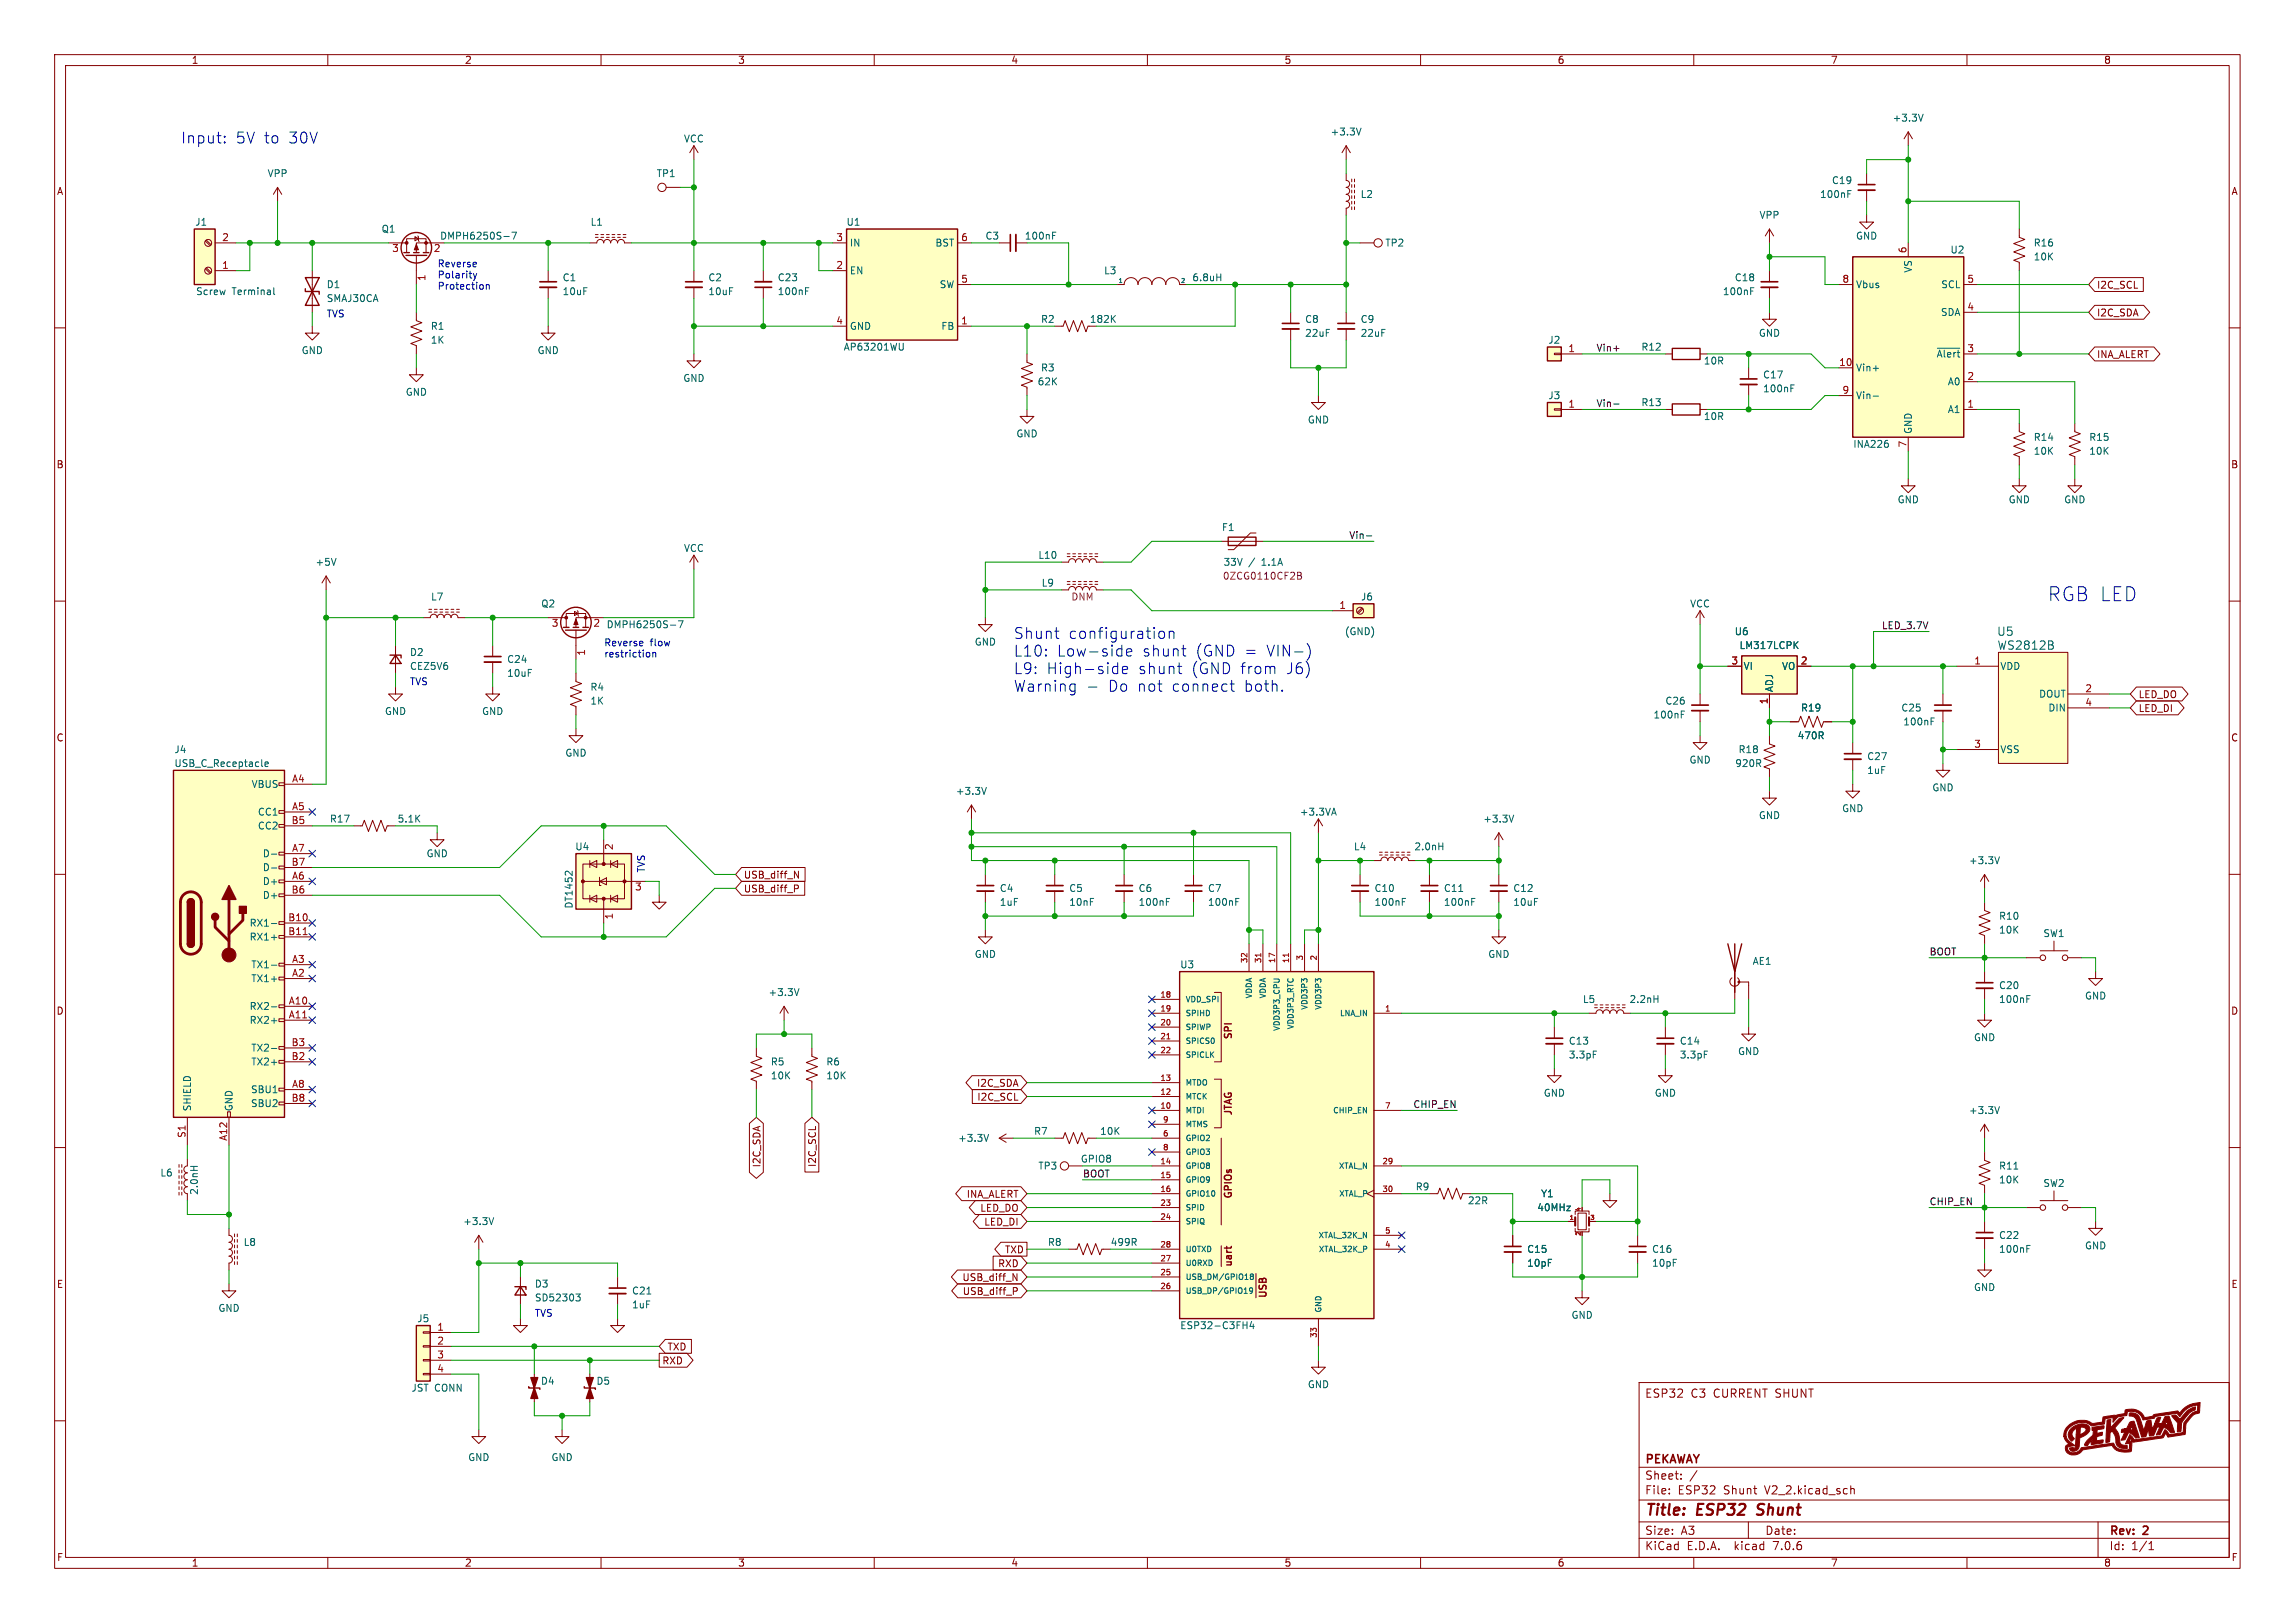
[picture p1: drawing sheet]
<svg xmlns="http://www.w3.org/2000/svg" width="297mm" height="210mm" viewBox="0 0 297 210" stroke-linecap="round" stroke-linejoin="round" font-family="sans-serif">
<defs><g id="words">
<text font-size="2.5" fill="#0000c2" x="264.9" y="77.9">RGB LED</text>
<g font-size="2" fill="#0000c2">
<text x="23.3" y="18.7">Input:</text>
<text x="30.5" y="18.7">5V to</text>
<text x="37.3" y="18.7">30V</text>
<text x="131.1" y="82.8">Shunt</text>
<text x="138.2" y="82.8">configuration</text>
<text x="131.1" y="85.1">L10:</text>
<text x="131.1" y="87.3">L9:</text>
<text x="131.1" y="89.6">Warning</text>
<text x="135.4" y="87.3">High-side</text>
<text x="136.7" y="85.1">Low-side</text>
<text x="143.4" y="89.6">Do not</text>
<text x="147.3" y="87.3">shunt</text>
<text x="147.8" y="85.1">shunt</text>
<text x="151.7" y="89.6">connect</text>
<text x="154.2" y="87.3">(GND from</text>
<text x="154.7" y="85.1">(GND =</text>
<text x="161.1" y="89.6">both.</text>
<text x="164" y="85.1">VIN-)</text>
<text x="166.5" y="87.3">J6)</text>
</g>
<g font-size="2" fill="#840000">
<text x="212.8" y="196.5">Title:</text>
<text x="219.7" y="196.5">ESP32</text>
<text x="228" y="196.5">Shunt</text>
</g>
<g font-size="1.5" fill="#006464">
<text x="258.4" y="82.4">U5</text>
<text x="258.4" y="84.2">WS2812B</text>
</g>
<g font-size="1.5" fill="#840000">
<text x="212.8" y="181">ESP32</text>
<text x="218.8" y="181">C3</text>
<text x="221.8" y="181">CURRENT SHUNT</text>
<text x="212.8" y="191.6">Sheet:</text>
<text x="212.8" y="189.6">PEKAWAY</text>
<text x="212.8" y="193.5">File:</text>
<text x="217.1" y="193.5">ESP32</text>
<text x="223.1" y="193.5">Shunt</text>
<text x="228.5" y="193.5">V2_2.kicad_sch</text>
<text x="212.8" y="200.7">KiCad</text>
<text x="212.8" y="198.7">Size:</text>
<text x="217.5" y="198.7">A3</text>
<text x="218.3" y="200.7">E.D.A.</text>
<text x="224.6" y="200.7">kicad</text>
<text x="228.4" y="198.7">Date:</text>
<text x="229.7" y="200.7">7.0.6</text>
<text x="272.9" y="198.9">Rev:</text>
<text x="272.9" y="200.7">Id:</text>
<text x="275.8" y="200.7">1/1</text>
<text x="277.4" y="198.9">2</text>
</g>
<g font-size="1.3" fill="#840000">
<text x="24.7" y="8.4">1</text>
<text x="60.1" y="8.4">2</text>
<text x="95.5" y="8.4">3</text>
<text x="130.8" y="8.4">4</text>
<text x="166.2" y="8.4">5</text>
<text x="201.5" y="8.4">6</text>
<text x="236.9" y="8.4">7</text>
<text x="272.2" y="8.4">8</text>
<text x="7.3" y="25.4">A</text>
<text x="288.7" y="25.4">A</text>
<text x="271.3" y="41.1">I2C_SDA</text>
<text x="271.3" y="37.5">I2C_SCL</text>
<text x="271.3" y="46.5">INA_ALERT</text>
<text x="7.2" y="60.7">B</text>
<text x="288.7" y="60.7">B</text>
<text x="276.7" y="90.5">LED_DO</text>
<text x="276.7" y="92.3">LED_DI</text>
<text x="7.2" y="96.1">C</text>
<text x="288.7" y="96.1">C</text>
<text x="96.2" y="113.8">USB_diff_N</text>
<text x="96.2" y="115.6">USB_diff_P</text>
<text x="7.2" y="131.4">D</text>
<text x="288.7" y="131.4">D</text>
<text x="159.7" y="134.6" transform="rotate(-90 159.7 134.6)">SPI</text>
<text x="126.4" y="140.8">I2C_SDA</text>
<text x="126.4" y="142.6">I2C_SCL</text>
<text x="159.7" y="144.5" transform="rotate(-90 159.7 144.5)">JTAG</text>
<text x="98.6" y="151.1" transform="rotate(-90 98.6 151.1)">I2C_SDA</text>
<text x="105.7" y="151.1" transform="rotate(-90 105.7 151.1)">I2C_SCL</text>
<text x="125" y="155.1">INA_ALERT</text>
<text x="159.7" y="155.2" transform="rotate(-90 159.7 155.2)">GPIOs</text>
<text x="126.8" y="156.9">LED_DO</text>
<text x="127.3" y="158.7">LED_DI</text>
<text x="7.3" y="166.8">E</text>
<text x="124.5" y="165.9">USB_diff_N</text>
<text x="124.5" y="167.7">USB_diff_P</text>
<text x="129.1" y="164.1">RXD</text>
<text x="130" y="162.3">TXD</text>
<text x="159.7" y="164.1" transform="rotate(-90 159.7 164.1)">uart</text>
<text x="288.7" y="166.8">E</text>
<text x="164.2" y="168.1" transform="rotate(-90 164.2 168.1)">USB</text>
<text x="85.6" y="176.7">RXD</text>
<text x="86.3" y="174.9">TXD</text>
<text x="7.3" y="202.1">F</text>
<text x="24.7" y="202.9">1</text>
<text x="60.1" y="202.9">2</text>
<text x="95.5" y="202.9">3</text>
<text x="130.8" y="202.9">4</text>
<text x="166.2" y="202.9">5</text>
<text x="201.5" y="202.9">6</text>
<text x="236.9" y="202.9">7</text>
<text x="272.2" y="202.9">8</text>
<text x="288.7" y="202.1">F</text>
</g>
<g font-size="1.3" fill="#006464">
<text x="172.1" y="17.7">+3.3V</text>
<text x="244.9" y="15.9">+3.3V</text>
<text x="34.6" y="23.1">VPP</text>
<text x="84.9" y="23.1">TP1</text>
<text x="88.4" y="18.6">VCC</text>
<text x="237" y="24">C19</text>
<text x="25.2" y="29.3">J1</text>
<text x="76.4" y="29.3">L1</text>
<text x="109.5" y="29.3">U1</text>
<text x="176" y="25.8">L2</text>
<text x="227.6" y="28.4">VPP</text>
<text x="235.5" y="25.8">100nF</text>
<text x="49.3" y="30.2">Q1</text>
<text x="56.9" y="31.1">DMPH6250S-7</text>
<text x="109.9" y="35.6">EN</text>
<text x="109.9" y="32">IN</text>
<text x="121" y="32">BST</text>
<text x="127.5" y="31.1">C3</text>
<text x="132.6" y="31.1">100nF</text>
<text x="142.8" y="35.6">L3</text>
<text x="179.2" y="32">TP2</text>
<text x="240.1" y="31.1">GND</text>
<text x="247.6" y="35.4" transform="rotate(-90 247.6 35.4)">VS</text>
<text x="252.3" y="32.9">U2</text>
<text x="263.1" y="32">R16</text>
<text x="263.1" y="33.8">10K</text>
<text x="25.3" y="38.3">Screw</text>
<text x="30" y="38.3">Terminal</text>
<text x="42.2" y="37.4">D1</text>
<text x="42.2" y="39.2">SMAJ30CA</text>
<text x="72.7" y="36.5">C1</text>
<text x="72.7" y="38.3">10uF</text>
<text x="91.6" y="36.5">C2</text>
<text x="91.6" y="38.3">10uF</text>
<text x="100.6" y="36.5">C23</text>
<text x="100.6" y="38.3">100nF</text>
<text x="121.5" y="37.4">SW</text>
<text x="134.6" y="41.9">R2</text>
<text x="141" y="41.9">182K</text>
<text x="154.2" y="36.5">6.8uH</text>
<text x="168.8" y="41.9">C8</text>
<text x="176" y="41.9">C9</text>
<text x="222.9" y="38.3">100nF</text>
<text x="224.4" y="36.5">C18</text>
<text x="240.1" y="37.4">Vbus</text>
<text x="251.1" y="41">SDA</text>
<text x="251.2" y="37.4">SCL</text>
<text x="39" y="46">GND</text>
<text x="55.7" y="42.8">R1</text>
<text x="55.7" y="44.6">1K</text>
<text x="69.5" y="46">GND</text>
<text x="109.1" y="45.5">AP63201WU</text>
<text x="109.9" y="42.8">GND</text>
<text x="121.8" y="42.8">FB</text>
<text x="168.8" y="43.7">22uF</text>
<text x="176" y="43.7">22uF</text>
<text x="200.3" y="44.6">J2</text>
<text x="212.3" y="45.5">R12</text>
<text x="220.4" y="47.3">10R</text>
<text x="227.6" y="43.7">GND</text>
<text x="250.6" y="46.4">~{Alert}</text>
<text x="52.4" y="51.3">GND</text>
<text x="88.4" y="49.6">GND</text>
<text x="134.2" y="50">62K</text>
<text x="134.6" y="48.2">R3</text>
<text x="200.3" y="51.8">J3</text>
<text x="212.3" y="52.7">R13</text>
<text x="228.1" y="50.9">100nF</text>
<text x="228.1" y="49.1">C17</text>
<text x="240.1" y="48.2">Vin+</text>
<text x="240.1" y="51.8">Vin-</text>
<text x="252" y="53.6">A1</text>
<text x="252" y="50">A0</text>
<text x="131.5" y="56.7">GND</text>
<text x="169.2" y="54.9">GND</text>
<text x="220.4" y="54.5">10R</text>
<text x="239.8" y="58.1">INA226</text>
<text x="247.6" y="56.2" transform="rotate(-90 247.6 56.2)">GND</text>
<text x="263.1" y="57.2">R14</text>
<text x="263.1" y="59">10K</text>
<text x="270.3" y="57.2">R15</text>
<text x="270.3" y="59">10K</text>
<text x="245.5" y="65.3">GND</text>
<text x="259.9" y="65.3">GND</text>
<text x="267.1" y="65.3">GND</text>
<text x="88.4" y="71.6">VCC</text>
<text x="158.1" y="68.9">F1</text>
<text x="40.8" y="73.3">+5V</text>
<text x="55.7" y="77.8">L7</text>
<text x="134.3" y="72.5">L10</text>
<text x="134.7" y="76">L9</text>
<text x="158.3" y="73.3">33V</text>
<text x="161.6" y="73.3">/</text>
<text x="163.4" y="73.3">1.1A</text>
<text x="176.1" y="77.8">J6</text>
<text x="70" y="78.7">Q2</text>
<text x="78.4" y="81.4">DMPH6250S-7</text>
<text x="126.1" y="83.7">GND</text>
<text x="174" y="82.3">(GND)</text>
<text x="218.7" y="78.7">VCC</text>
<text x="224.4" y="82.3">U6</text>
<text x="53" y="85">D2</text>
<text x="53" y="86.8">CEZ5V6</text>
<text x="65.6" y="85.9">C24</text>
<text x="65.6" y="87.7">10uF</text>
<text x="76.3" y="89.5">R4</text>
<text x="225" y="84.1">LM317LCPK</text>
<text x="225.6" y="86.8">VI</text>
<text x="229.6" y="89.6" transform="rotate(-90 229.6 89.6)">ADJ</text>
<text x="230.5" y="86.8">VO</text>
<text x="258.8" y="86.8">VDD</text>
<text x="49.7" y="92.7">GND</text>
<text x="62.3" y="92.7">GND</text>
<text x="76.3" y="91.3">1K</text>
<text x="213.9" y="93.1">100nF</text>
<text x="215.5" y="91.3">C26</text>
<text x="232.6" y="95.8">470R</text>
<text x="233" y="92.2">R19</text>
<text x="246" y="92.2">C25</text>
<text x="246.2" y="94">100nF</text>
<text x="263.8" y="90.4">DOUT</text>
<text x="265" y="92.2">DIN</text>
<text x="22.5" y="97.6">J4</text>
<text x="22.5" y="99.4">USB_C_Receptacle</text>
<text x="73.1" y="98">GND</text>
<text x="218.6" y="98.9">GND</text>
<text x="224.5" y="99.4">920R</text>
<text x="224.9" y="97.6">R18</text>
<text x="241.6" y="98.5">C27</text>
<text x="241.6" y="100.3">1uF</text>
<text x="258.8" y="97.6">VSS</text>
<text x="32.5" y="102.1">VBUS</text>
<text x="33.3" y="105.7">CC1</text>
<text x="33.3" y="107.5">CC2</text>
<text x="42.6" y="106.6">R17</text>
<text x="51.4" y="106.6">5.1K</text>
<text x="123.6" y="103">+3.3V</text>
<text x="168.2" y="105.7">+3.3VA</text>
<text x="191.9" y="106.6">+3.3V</text>
<text x="227.6" y="106.1">GND</text>
<text x="238.3" y="105.2">GND</text>
<text x="250" y="102.5">GND</text>
<text x="33.9" y="111.1">D-</text>
<text x="33.9" y="112.9">D-</text>
<text x="55.1" y="111.1">GND</text>
<text x="74.4" y="110.2">U4</text>
<text x="175.1" y="110.2">L4</text>
<text x="183" y="110.2">2.0nH</text>
<text x="254.7" y="112">+3.3V</text>
<text x="33.9" y="114.7">D+</text>
<text x="33.9" y="116.5">D+</text>
<text x="74.2" y="117.6" transform="rotate(-90 74.2 117.6)">DT1452</text>
<text x="129.3" y="115.6">C4</text>
<text x="129.3" y="117.4">1uF</text>
<text x="138.3" y="115.6">C5</text>
<text x="138.3" y="117.4">10nF</text>
<text x="147.3" y="115.6">C6</text>
<text x="147.3" y="117.4">100nF</text>
<text x="156.3" y="115.6">C7</text>
<text x="156.3" y="117.4">100nF</text>
<text x="177.8" y="117.4">100nF</text>
<text x="177.8" y="115.6">C10</text>
<text x="186.8" y="115.6">C11</text>
<text x="186.8" y="117.4">100nF</text>
<text x="195.8" y="115.6">C12</text>
<text x="195.8" y="117.4">10uF</text>
<text x="258.6" y="119.1">R10</text>
<text x="32.2" y="120">RX1-</text>
<text x="32.2" y="121.8">RX1+</text>
<text x="32.4" y="125.4">TX1-</text>
<text x="126.1" y="124.1">GND</text>
<text x="152.7" y="125.4">U3</text>
<text x="192.5" y="124.1">GND</text>
<text x="226.8" y="125">AE1</text>
<text x="258.6" y="120.9">10K</text>
<text x="264.4" y="121.4">SW1</text>
<text x="32.2" y="130.8">RX2-</text>
<text x="32.4" y="127.2">TX1+</text>
<text x="99.4" y="129">+3.3V</text>
<text x="204.8" y="129.9">L5</text>
<text x="210.8" y="129.9">2.2nH</text>
<text x="258.6" y="128.1">C20</text>
<text x="258.6" y="129.9">100nF</text>
<text x="269.8" y="129.5">GND</text>
<text x="32.2" y="132.6">RX2+</text>
<text x="32.4" y="136.2">TX2-</text>
<text x="203" y="135.3">C13</text>
<text x="203" y="137.1">3.3pF</text>
<text x="217.3" y="135.3">C14</text>
<text x="217.3" y="137.1">3.3pF</text>
<text x="224.9" y="136.7">GND</text>
<text x="255.4" y="134.9">GND</text>
<text x="24.9" y="143.9" transform="rotate(-90 24.9 143.9)">SHIELD</text>
<text x="30.2" y="143.9" transform="rotate(-90 30.2 143.9)">GND</text>
<text x="32.4" y="141.6">SBU1</text>
<text x="32.4" y="143.4">SBU2</text>
<text x="32.4" y="138">TX2+</text>
<text x="99.7" y="138">R5</text>
<text x="99.7" y="139.8">10K</text>
<text x="106.9" y="138">R6</text>
<text x="106.9" y="139.8">10K</text>
<text x="199.7" y="142">GND</text>
<text x="214.1" y="142">GND</text>
<text x="123.9" y="147.9">+3.3V</text>
<text x="133.8" y="147">R7</text>
<text x="142.3" y="147">10K</text>
<text x="254.7" y="144.3">+3.3V</text>
<text x="20.7" y="152.4">L6</text>
<text x="25.8" y="154.7" transform="rotate(-90 25.8 154.7)">2.0nH</text>
<text x="134.3" y="151.5">TP3</text>
<text x="139.8" y="150.6">GPIO8</text>
<text x="183.1" y="154.2">R9</text>
<text x="189.9" y="156">22R</text>
<text x="199.4" y="155.1">Y1</text>
<text x="258.6" y="151.5">R11</text>
<text x="258.6" y="153.3">10K</text>
<text x="264.4" y="153.7">SW2</text>
<text x="31.5" y="161.4">L8</text>
<text x="59.9" y="158.7">+3.3V</text>
<text x="135.5" y="161.4">R8</text>
<text x="143.7" y="161.4">499R</text>
<text x="198.9" y="156.9">40MHz</text>
<text x="258.6" y="160.5">C22</text>
<text x="269.8" y="161.8">GND</text>
<text x="69.2" y="166.7">D3</text>
<text x="81.7" y="167.6">C21</text>
<text x="197.6" y="162.3">C15</text>
<text x="197.6" y="164">10pF</text>
<text x="213.7" y="162.3">C16</text>
<text x="213.7" y="164">10pF</text>
<text x="255.4" y="167.2">GND</text>
<text x="258.6" y="162.3">100nF</text>
<text x="28.2" y="169.9">GND</text>
<text x="53.9" y="171.2">J5</text>
<text x="69.2" y="168.5">SD52303</text>
<text x="81.7" y="169.4">1uF</text>
<text x="152.7" y="172.1">ESP32-C3FH4</text>
<text x="203.3" y="170.8">GND</text>
<text x="69.9" y="179.3">D4</text>
<text x="77.1" y="179.3">D5</text>
<text x="169.2" y="179.8">GND</text>
<text x="53.2" y="180.2">JST CONN</text>
<text x="60.5" y="189.2">GND</text>
<text x="71.3" y="189.2">GND</text>
</g>
<g font-size="1.3" fill="#a90000">
<text x="28.7" y="34.8">1</text>
<text x="28.7" y="31.3">2</text>
<text x="50.7" y="32.8">3</text>
<text x="56.1" y="32.8">2</text>
<text x="108.2" y="34.8">2</text>
<text x="108.2" y="31.3">3</text>
<text x="124.3" y="31.3">6</text>
<text x="246.8" y="32.8" transform="rotate(-90 246.8 32.8)">6</text>
<text x="55.3" y="36.4" transform="rotate(-90 55.3 36.4)">1</text>
<text x="124.3" y="36.6">5</text>
<text x="238.4" y="36.6">8</text>
<text x="254.5" y="40.2">4</text>
<text x="254.5" y="36.6">5</text>
<text x="108.2" y="42">4</text>
<text x="124.3" y="42">1</text>
<text x="202.9" y="45.6">1</text>
<text x="237.9" y="47.4">10</text>
<text x="254.5" y="45.6">3</text>
<text x="202.9" y="52.8">1</text>
<text x="238.4" y="51">9</text>
<text x="254.5" y="52.8">1</text>
<text x="254.5" y="49.2">2</text>
<text x="246.8" y="58" transform="rotate(-90 246.8 58)">7</text>
<text x="71.3" y="81.3">3</text>
<text x="76.7" y="81.3">2</text>
<text x="173.3" y="78.8">1</text>
<text x="75.9" y="84.9" transform="rotate(-90 75.9 84.9)">1</text>
<text x="224" y="86">3</text>
<text x="233" y="86">2</text>
<text x="255.4" y="86">1</text>
<text x="269.8" y="89.6">2</text>
<text x="228.8" y="91.2" transform="rotate(-90 228.8 91.2)">1</text>
<text x="269.8" y="91.4">4</text>
<text x="37.7" y="101.3">A4</text>
<text x="255.4" y="96.8">3</text>
<text x="37.7" y="106.7">B5</text>
<text x="37.7" y="104.9">A5</text>
<text x="37.7" y="112.1">B7</text>
<text x="37.7" y="113.9">A6</text>
<text x="37.7" y="110.3">A7</text>
<text x="79.5" y="110.1" transform="rotate(-90 79.5 110.1)">2</text>
<text x="37.2" y="119.3">B10</text>
<text x="37.7" y="115.7">B6</text>
<text x="79.5" y="119" transform="rotate(-90 79.5 119)">1</text>
<text x="82.1" y="115.4">3</text>
<text x="37.2" y="121.1">B11</text>
<text x="37.7" y="124.6">A3</text>
<text x="37.3" y="130">A10</text>
<text x="37.3" y="131.8">A11</text>
<text x="37.7" y="126.4">A2</text>
<text x="37.7" y="137.2">B2</text>
<text x="37.7" y="135.4">B3</text>
<text x="37.7" y="142.6">B8</text>
<text x="37.7" y="140.8">A8</text>
<text x="24.1" y="147.3" transform="rotate(-90 24.1 147.3)">S1</text>
<text x="29.5" y="147.7" transform="rotate(-90 29.5 147.7)">A12</text>
<text x="56.5" y="172.2">1</text>
<text x="56.5" y="174">2</text>
<text x="56.5" y="175.8">3</text>
<text x="56.5" y="177.6">4</text>
</g>
<g font-size="1.3" fill="#0000c2">
<text x="56.6" y="34.6">Reverse</text>
<text x="42.2" y="41.1">TVS</text>
<text x="56.6" y="36.1">Polarity</text>
<text x="56.6" y="37.5">Protection</text>
<text x="78.1" y="83.7">Reverse</text>
<text x="84.1" y="83.7">flow</text>
<text x="53" y="88.7">TVS</text>
<text x="78.1" y="85.1">restriction</text>
<text x="83.5" y="113" transform="rotate(-90 83.5 113)">TVS</text>
<text x="69.1" y="170.4">TVS</text>
</g>
<g font-size="1.3" fill="#0f0f0f">
<text x="206.5" y="45.6">Vin+</text>
<text x="206.5" y="52.7">Vin-</text>
<text x="174.5" y="69.8">Vin-</text>
<text x="243.5" y="81.5">LED_3.7V</text>
<text x="249.6" y="123.7">BOOT</text>
<text x="182.8" y="143.4">CHIP_EN</text>
<text x="140.1" y="152.4">BOOT</text>
<text x="249.6" y="156">CHIP_EN</text>
</g>
<g font-size="1.3" fill="#840084">
<text x="138.6" y="77.8">DNM</text>
<text x="158.2" y="75.1">0ZCG0110CF2B</text>
</g>
<g font-size="1" fill="#a90000">
<text x="161.5" y="124.7" transform="rotate(-90 161.5 124.7)">32</text>
<text x="163.3" y="124.7" transform="rotate(-90 163.3 124.7)">31</text>
<text x="165.1" y="124.7" transform="rotate(-90 165.1 124.7)">17</text>
<text x="166.8" y="124.7" transform="rotate(-90 166.8 124.7)">11</text>
<text x="168.6" y="124.4" transform="rotate(-90 168.6 124.4)">3</text>
<text x="170.4" y="124.4" transform="rotate(-90 170.4 124.4)">2</text>
<text x="150.1" y="129.1">18</text>
<text x="150.1" y="130.9">19</text>
<text x="179.2" y="130.9">1</text>
<text x="150.1" y="132.7">20</text>
<text x="150.1" y="134.5">21</text>
<text x="150.1" y="136.3">22</text>
<text x="150.1" y="143.5">10</text>
<text x="150.1" y="141.7">12</text>
<text x="150.1" y="139.9">13</text>
<text x="179.2" y="143.5">7</text>
<text x="150.4" y="147.1">6</text>
<text x="150.4" y="148.9">8</text>
<text x="150.4" y="145.3">9</text>
<text x="150.1" y="150.7">14</text>
<text x="150.1" y="152.5">15</text>
<text x="150.1" y="154.3">16</text>
<text x="178.8" y="150.7">29</text>
<text x="178.8" y="154.3">30</text>
<text x="150.1" y="156.1">23</text>
<text x="150.1" y="157.9">24</text>
<text x="150.1" y="161.5">28</text>
<text x="179.2" y="161.5">4</text>
<text x="179.2" y="159.7">5</text>
<text x="150.1" y="165.1">25</text>
<text x="150.1" y="166.8">26</text>
<text x="150.1" y="163.3">27</text>
<text x="170.4" y="173.2" transform="rotate(-90 170.4 173.2)">33</text>
</g>
<g font-size="1" fill="#006464">
<text x="153.4" y="129.8">VDD_SPI</text>
<text x="153.4" y="131.6">SPIHD</text>
<text x="162.2" y="129.3" transform="rotate(-90 162.2 129.3)">VDDA</text>
<text x="164" y="129.3" transform="rotate(-90 164 129.3)">VDDA</text>
<text x="169.3" y="130.8" transform="rotate(-90 169.3 130.8)">VDD3P3</text>
<text x="171.1" y="130.8" transform="rotate(-90 171.1 130.8)">VDD3P3</text>
<text x="173.3" y="131.6">LNA_IN</text>
<text x="153.4" y="133.4">SPIWP</text>
<text x="153.4" y="135.2">SPICS0</text>
<text x="153.4" y="137">SPICLK</text>
<text x="165.8" y="133.5" transform="rotate(-90 165.8 133.5)">VDD3P3_CPU</text>
<text x="167.5" y="133.3" transform="rotate(-90 167.5 133.3)">VDD3P3_RTC</text>
<text x="153.4" y="142.4">MTCK</text>
<text x="153.4" y="140.6">MTDO</text>
<text x="153.4" y="144.2">MTDI</text>
<text x="153.4" y="147.8">GPIO2</text>
<text x="153.4" y="149.6">GPIO3</text>
<text x="153.4" y="146">MTMS</text>
<text x="172.4" y="144.2">CHIP_EN</text>
<text x="153.4" y="151.4">GPIO8</text>
<text x="153.4" y="153.2">GPIO9</text>
<text x="153.4" y="155">GPIO10</text>
<text x="173.2" y="151.4">XTAL_N</text>
<text x="173.2" y="155">XTAL_P</text>
<text x="153.4" y="156.8">SPID</text>
<text x="153.4" y="158.6">SPIQ</text>
<text x="170.5" y="160.4">XTAL_32K_N</text>
<text x="153.4" y="165.8">USB_DM/GPIO18</text>
<text x="153.4" y="167.5">USB_DP/GPIO19</text>
<text x="153.4" y="164">U0RXD</text>
<text x="153.4" y="162.2">U0TXD</text>
<text x="170.6" y="162.2">XTAL_32K_P</text>
<text x="171.1" y="169.9" transform="rotate(-90 171.1 169.9)">GND</text>
</g>
<g font-size=".8" fill="#006464">
<text x="144.7" y="36.6">1</text>
<text x="152.7" y="36.6">2</text>
</g>
<g font-size=".8" fill="#a90000">
<text x="203" y="157.9">1</text>
<text x="204.6" y="160" transform="rotate(-90 204.6 160)">2</text>
<text x="204.6" y="156.8" transform="rotate(-90 204.6 156.8)">4</text>
<text x="205.7" y="157.9">3</text>
</g>
</g></defs>
<g fill="none" stroke="#840000" stroke-width=".13">
<path d="M7.1 7.1h282.8v195.8h-282.8zM8.5 8.5h280v193h-280zM42.4 7.1v1.4M77.8 7.1v1.4M89.8 18.9v1.8M89.8 18.9l-.5 .9M89.8 18.9l.5 .9M113.1 7.1v1.4M148.5 7.1v1.4M174.2 18.9v1.8M174.2 18.9l-.5 .9M174.2 18.9l.6 .9"/>
<path d="M183.8 7.1v1.4M219.2 7.1v1.4M247 17.1v1.8M247 17.1l-.6 .9M247 17.1l.5 .9M254.6 7.1v1.4M26.6 31.2l.6 .6M26.6 34.8l.6 .6M26.7 31.1l.6 .6M26.7 34.7l.6 .6M27.8 31.4h2.7M27.8 35h2.7"/>
<path d="M35.9 24.2l-.5 .9M35.9 24.2v1.8M35.9 24.2l.6 .9M40.4 35v5.4M50.3 31.4h2.3M52.6 32.7v-1.8h2.5v1.8M53.7 30.6l.4 .3-.4 .3zM53.9 33v3.8M54.1 30.5v.1v.6l.1 .1M57.5 31.4h-3.6v1.3M70.9 35v1.5M70.9 37.2v1.4"/>
<path d="M76.3 31.4h.9a.45 .45 0 0 1 .5-.4 .45 .45 0 0 1 .4 .4 .45 .45 0 0 1 .5-.4 .45 .45 0 0 1 .4 .4 .45 .45 0 0 1 .5-.4 .45 .45 0 0 1 .4 .4 .45 .45 0 0 1 .5-.4 .45 .45 0 0 1 .4 .4h.9M77 30.7h.4M77 30.4h.4M77.8 30.7h.3M77.8 30.4h.3M78.5 30.7h.3M78.5 30.4h.3M79.2 30.7h.4M79.2 30.4h.4M79.9 30.7h.4M79.9 30.4h.4M80.6 30.7h.4"/>
<path d="M80.6 30.4h.4M86.2 24.2h1.8M89.8 35v1.5M89.8 37.2v1.4M98.8 35v1.5M98.8 37.2v1.4M107.8 31.4h1.8M107.8 35h1.8M123.9 31.4h1.8M123.9 36.8h1.8M129.3 31.4h1.4M131.5 31.4h1.4"/>
<path d="M144.6 36.8h.9a.9 .9 0 0 1 .9-.9 .9 .9 0 0 1 .9 .9 .9 .9 0 0 1 .9-.9 .9 .9 0 0 1 .9 .9 .9 .9 0 0 1 .9-.9 .9 .9 0 0 1 .9 .9 .9 .9 0 0 1 .9-.9 .9 .9 0 0 1 .9 .9h.9M174.2 22.5v.8a.45 .45 0 0 1 .5 .5 .45 .45 0 0 1-.5 .4 .45 .45 0 0 1 .5 .5 .45 .45 0 0 1-.5 .4 .45 .45 0 0 1 .5 .5 .45 .45 0 0 1-.5 .4 .45 .45 0 0 1 .5 .5 .45 .45 0 0 1-.5 .4v.9M174.9 23.2v.3M174.9 23.9v.3M174.9 24.6v.4M174.9 25.3v.4M174.9 26v.4M174.9 26.8v.3M175.3 23.2v.3M175.3 23.9v.3M175.3 24.6v.4M175.3 25.3v.4"/>
<path d="M175.3 26v.4M175.3 26.8v.3M176 31.4h1.8M229 29.6v1.8M229 35v1.5M229 37.2v1.4M229 29.6l-.5 .9M229 29.6l.5 .9M238 36.8h1.8M241.6 27.8v.9h-.9l.9 .9 .9-.9h-.9M241.6 22.5v1.4M241.6 24.6v1.4"/>
<path d="M247 31.4v1.8M254.1 36.8h1.8M261.3 29.6v1.1l.7 .3-1.4 .5 1.4 .6-1.4 .5 1.4 .5-1.4 .6 .7 .2v1.1M271.1 39.5h6.3l.8 .9-.8 .9h-6.3l-.8-.9zM271.1 35.9h6.3v1.8h-6.3l-.8-.9zM7.1 42.4h1.4M40.4 42.2v.9h.9l-.9 .9-.9-.9h.9M53.9 47.6v.9h.9l-.9 .9-.9-.9h.9M53.9 40.4v1.1l.7 .3-1.4 .5 1.4 .5-1.4 .6 1.4 .5-1.4 .6 .7 .2v1.1M70.9 42.2v.9h.9l-.9 .9-.9-.9h.9M89.8 45.8v.9h.9l-.9 .9-.9-.9h.9M107.8 42.2h1.8"/>
<path d="M123.9 42.2h1.8M132.9 45.8v1.1l.7 .2-1.4 .6 1.4 .5-1.4 .6 1.4 .5-1.4 .5 .7 .3v1.1M132.9 53v.9h.9l-.9 .9-.9-.9h.9M136.5 42.2h1.1l.2-.7 .6 1.4 .5-1.4 .6 1.4 .5-1.4 .5 1.4 .3-.7M167 40.4v1.4M167 42.6v1.4M170.6 51.2v.9h.9l-.9 .9-.9-.9h.9M174.2 40.4v1.4M174.2 42.6v1.4M201.2 45.7h.9v.2h-.9zM201.2 52.9h.9v.2h-.9zM202.1 45.8h2.6"/>
<path d="M202.1 53h2.6M215.5 45.8h.9M215.5 53h.9M220 45.8h.9M220 53h.9M226.3 47.6v1.4M226.3 49.7v1.5M229 40.4v.9h-.9l.9 .9 .9-.9h-.9M238 47.6h1.8M238 51.2h1.8M247 56.6v1.8M254.1 45.8h1.8"/>
<path d="M254.1 53h1.8M254.1 49.4h1.8M254.1 40.4h1.8M261.3 54.8v1.1l.7 .2-1.4 .6 1.4 .5-1.4 .5 1.4 .6-1.4 .5 .7 .3v1.1M268.5 54.8v1.1l.7 .2-1.4 .6 1.4 .5-1.4 .5 1.4 .6-1.4 .5 .7 .3v1.1M271.1 44.9h7.6l.8 .9-.8 .9h-7.6l-.8-.9zM288.5 42.4h1.4M7.1 77.8h1.4M42.2 74.5l-.5 .9M42.2 74.5v1.8M42.2 74.5l.5 .9M54.8 79.9h.9a.45 .45 0 0 1 .4-.4 .45 .45 0 0 1 .5 .4 .45 .45 0 0 1 .4-.4 .45 .45 0 0 1 .5 .4 .45 .45 0 0 1 .4-.4 .45 .45 0 0 1 .5 .4 .45 .45 0 0 1 .4-.4 .45 .45 0 0 1 .5 .4h.9"/>
<path d="M55.5 79.2h.4M55.5 78.8h.4M56.2 79.2h.4M56.2 78.8h.4M56.9 79.2h.4M56.9 78.8h.4M57.7 79.2h.3M57.7 78.8h.3M58.4 79.2h.3M58.4 78.8h.3M59.1 79.2h.3M59.1 78.8h.3"/>
<path d="M70.9 79.9h2.4M74.4 79.1l.4 .3-.4 .3zM74.7 79l.1 .1v.6h.1M78.1 79.9h-3.6v1.3M89.8 71.8l-.5 .9M89.8 71.8v1.8M89.8 71.8l.5 .9M127.5 79.9v.9h-.9l.9 .9 .9-.9h-.9M137.4 72.7h.9a.45 .45 0 0 1 .4-.4 .45 .45 0 0 1 .5 .4 .45 .45 0 0 1 .4-.4 .45 .45 0 0 1 .5 .4 .45 .45 0 0 1 .4-.4 .45 .45 0 0 1 .5 .4 .45 .45 0 0 1 .4-.4 .45 .45 0 0 1 .5 .4h.9M137.4 76.3h.9a.45 .45 0 0 1 .4-.4 .45 .45 0 0 1 .5 .4 .45 .45 0 0 1 .4-.4 .45 .45 0 0 1 .5 .4 .45 .45 0 0 1 .4-.4 .45 .45 0 0 1 .5 .4 .45 .45 0 0 1 .4-.4 .45 .45 0 0 1 .5 .4h.9M138.1 72h.4M138.1 71.7h.4"/>
<path d="M138.1 75.6h.4M138.1 75.3h.4M138.8 72h.4M138.8 71.7h.4M138.8 75.6h.4M138.8 75.3h.4M139.5 72h.4M139.5 71.7h.4M139.5 75.6h.4M139.5 75.3h.4M140.3 72h.3M140.3 71.7h.3"/>
<path d="M140.3 75.6h.3M140.3 75.3h.3M141 72h.3M141 71.7h.3M141 75.6h.3M141 75.3h.3M141.7 72h.4M141.7 71.7h.4M141.7 75.6h.4M141.7 75.3h.4M158 70h5.4M162.5 69h-.7l-2.1 2.1h-.8"/>
<path d="M172.4 79h2.7M176.2 78.7l-.6 .6M176.4 78.8l-.6 .6M220 79v1.8M220 79l-.5 .9M220 79l.5 .9M247 62v.9h.8l-.8 .9-.9-.9h.9M261.3 62v.9h.9l-.9 .9-.9-.9h.9M268.5 62v.9h.9l-.9 .9-.9-.9h.9M288.5 77.8h1.4M51.2 88.9v.9h.9l-.9 .9-.9-.9h.9M51.2 83.5v3.6"/>
<path d="M63.8 88.9v.9h.9l-.9 .9-.9-.9h.9M63.8 83.5v1.5M63.8 85.7v1.4M73.3 81.2v-1.8h2.5v1.8M74.5 94.3v.9h.9l-.9 .9-.9-.9h.9M74.5 87.1v1.1l.8 .3-1.5 .5 1.5 .5-1.5 .6 1.5 .5-1.5 .5 .7 .3v1.1M74.5 81.5v3.8M220 95.2v.9h.9l-.9 .9-.9-.9h.9M220 89.8v1.4M220 92v1.4M223.6 86.2h1.8M229 95.2v1.1l.7 .2-1.4 .6 1.4 .5-1.4 .6 1.4 .5-1.4 .5 .7 .3v1.1"/>
<path d="M229 89.8v1.8M231.7 93.4h1.1l.2-.7 .6 1.4 .5-1.4 .5 1.4 .6-1.4 .5 1.4 .3-.7h1.1M232.6 86.2h1.8M239.8 96.1v1.4M239.8 98.2v1.5M251.4 98.8v.9h.9l-.9 .9-.9-.9h.9M251.4 89.8v1.4M251.4 92v1.4M253.2 86.2h5.4M253.2 97h5.4M258.6 84.4h9v14.4h-9zM267.6 89.8h5.4"/>
<path d="M267.6 91.6h5.4M276.5 88.9h5.9l.8 .9-.8 .9h-5.9l-.8-.9zM276.5 90.7h5.4l.7 .9-.7 .9h-5.4l-.8-.9zM7.1 113.1h1.4M36.1 119.3h.7v.3h-.7zM36.1 115.7h.7v.3h-.7zM36.1 113.9h.7v.3h-.7zM36.1 112.1h.7v.3h-.7zM36.1 110.3h.7v.3h-.7zM36.1 106.7h.7v.3h-.7zM36.1 104.9h.7v.3h-.7zM36.1 101.3h.7v.4h-.7z"/>
<path d="M36.8 114h3.6M36.8 106.9h3.6M36.8 101.5h3.6M36.8 105.1h3.6M36.8 110.5h3.6M36.8 119.4h3.6M36.8 115.8h3.6M36.8 112.3h3.6M45.8 106.9h1.1l.2-.8 .6 1.5 .5-1.5 .6 1.5 .5-1.5 .5 1.5 .3-.7h1.1M56.6 107.8v.9h.9l-.9 .9-.9-.9h.9M75.4 111.8h5.4v4.5h-5.4zM75.4 114h8.1"/>
<path d="M76.3 116.3l.9-.5v.9zM76.3 111.8l.9-.4v.9zM76.3 111.4v.9M76.3 115.8v.9M77.6 113.5v1.1h.2M77.6 114l.9-.4v.9zM78.1 108.7v3.1M78.1 116.3v3.1M79 116.3l.9-.5v.9zM79 111.8l.9-.4v.9zM79 111.4v.9M79 115.8v.9"/>
<path d="M85.3 115.8v.9h.9l-.9 .9-.9-.9h.9M96 112.3h8.2v1.7h-8.2l-.8-.9zM96 114h8.1v1.8h-8.1l-.8-.9zM102.8 112.7l.5 .9v-.9M102.8 114.5h.4l.1 .2-.1 .2-.4 .1M125.7 104.2l-.5 .9M125.7 104.2v1.8M125.7 104.2l.6 .9M127.5 113.1v1.5M127.5 115.3v1.4M136.5 113.1v1.5M136.5 115.3v1.4"/>
<path d="M145.5 113.1v1.5M145.5 115.3v1.4M154.5 113.1v1.5M154.5 115.3v1.4M170.6 106l-.5 .9M170.6 106v1.8M170.6 106l.6 .9M176 113.1v1.5M176 115.3v1.4M177.8 111.4h.9a.45 .45 0 0 1 .5-.5 .45 .45 0 0 1 .4 .5 .45 .45 0 0 1 .4-.5 .45 .45 0 0 1 .5 .5 .45 .45 0 0 1 .4-.5 .45 .45 0 0 1 .5 .5 .45 .45 0 0 1 .4-.5 .45 .45 0 0 1 .5 .5h.9M178.5 110.6h.4M178.5 110.3h.4"/>
<path d="M179.2 110.6h.4M179.2 110.3h.4M180 110.6h.3M180 110.3h.3M180.7 110.6h.3M180.7 110.3h.3M181.4 110.6h.4M181.4 110.3h.4M182.1 110.6h.4M182.1 110.3h.4M185 113.1v1.5M185 115.3v1.4"/>
<path d="M194 107.8l-.6 .9M194 107.8v1.8M194 113.1v1.5M194 115.3v1.4M194 107.8l.5 .9M229 102.4v.9h.9l-.9 .9-.9-.9h.9M239.8 101.5v.9h.9l-.9 .9-.9-.9h.9M256.8 116.7v1.1l.7 .3-1.4 .5 1.4 .6-1.4 .5 1.4 .5-1.4 .6 .7 .3v1M256.8 113.1v1.8M256.8 113.1l-.5 .9M256.8 113.1l.6 .9M288.5 113.1h1.4"/>
<path d="M36.1 137.2h.7v.4h-.7zM36.1 135.4h.7v.4h-.7zM36.1 131.8h.7v.4h-.7zM36.1 130h.7v.4h-.7zM36.1 126.4h.7v.4h-.7zM36.1 124.6h.7v.4h-.7zM36.1 121.1h.7v.3h-.7zM36.8 130.2h3.6M36.8 132h3.6M36.8 126.6h3.6M36.8 124.8h3.6M36.8 121.2h3.6"/>
<path d="M36.8 137.4h3.6M36.8 135.6h3.6M97.9 135.6v1.1l.7 .2-1.4 .6 1.4 .5-1.4 .6 1.4 .5-1.4 .5 .7 .3v1.1M101.5 130.2l-.6 .9M101.5 130.2v1.8M101.5 130.2l.5 .9M105.1 135.6v1.1l.7 .2-1.5 .6 1.5 .5-1.5 .6 1.5 .5-1.5 .5 .8 .3v1.1M125.8 139.2h6.3l.8 .9-.8 .9h-6.3l-.8-.9zM127.5 120.3v.9h.9l-.9 .9-.9-.9h.9M149.1 131.1h3.6M149.1 129.3h3.6M149.1 132.9h3.6"/>
<path d="M149.1 134.7h3.6M149.1 136.5h3.6M157.2 139.6h.8v6.3h-.8M157.2 128.4h.8v9h-.8M161.6 122.1v3.6M163.4 122.1v3.6M165.2 122.1v3.6M167 122.1v3.6M168.8 122.1v3.6M170.6 122.1v3.6M177.8 131.1h3.6M194 120.3v.9h.9l-.9 .9-.9-.9h.9"/>
<path d="M201.2 138.3v.9h.9l-.9 .9-.9-.9h.9M201.2 132.9v1.4M201.2 135.1v1.4M205.6 131.1h.9a.45 .45 0 0 1 .5-.4 .45 .45 0 0 1 .4 .4 .45 .45 0 0 1 .5-.4 .45 .45 0 0 1 .4 .4 .45 .45 0 0 1 .5-.4 .45 .45 0 0 1 .4 .4 .45 .45 0 0 1 .5-.4 .45 .45 0 0 1 .4 .4h.9M206.4 130.4h.3M206.4 130h.3M207.1 130.4h.3M207.1 130h.3M207.8 130.4h.4M207.8 130h.4M208.5 130.4h.4M208.5 130h.4"/>
<path d="M209.2 130.4h.4M209.2 130h.4M210 130.4h.3M210 130h.3M215.5 138.3v.9h.9l-.9 .9-.9-.9h.9M215.5 132.9v1.4M215.5 135.1v1.4M224.1 126.5a.6 .6 0 0 0 0 .9 .6 .6 0 0 0 .8 0 .6 .6 0 0 0 0-.9M224.5 125.7v3.6M225 127.1h1.3v2.2M226.3 132.9v.9h.9l-.9 .9-.9-.9h.9M256.8 131.1v.9h.9l-.9 .9-.9-.9h.9"/>
<path d="M256.8 125.7v1.5M256.8 127.9v1.4M262.2 123.9h1.8M264 123h3.6M265.8 121.8v1.2M267.6 123.9h1.8M271.2 125.7v.9h.9l-.9 .9-.9-.9h.9M7.1 148.5h1.4M23.2 150.7v.3M23.2 151.4v.4M23.2 152.1v.4M23.2 152.8v.4"/>
<path d="M23.2 153.6v.3M23.2 154.3v.3M23.5 150.7v.3M23.5 151.4v.4M23.5 152.1v.4M23.5 152.8v.4M23.5 153.6v.3M23.5 154.3v.3M24.2 150v.9a.45 .45 0 0 0-.4 .4 .45 .45 0 0 0 .4 .5 .45 .45 0 0 0-.4 .4 .45 .45 0 0 0 .4 .5 .45 .45 0 0 0-.4 .4 .45 .45 0 0 0 .4 .5 .45 .45 0 0 0-.4 .4 .45 .45 0 0 0 .4 .5v.9M24.2 144.6v3.6M29.5 143.9h.3v.7h-.3zM29.6 158.9v.9a.45 .45 0 0 1 .5 .5 .45 .45 0 0 1-.5 .4 .45 .45 0 0 1 .5 .5 .45 .45 0 0 1-.5 .4 .45 .45 0 0 1 .5 .5 .45 .45 0 0 1-.5 .4 .45 .45 0 0 1 .5 .5 .45 .45 0 0 1-.5 .4v.9"/>
<path d="M29.6 144.6v3.6M30.4 159.7v.3M30.7 159.7v.3M36.1 142.6h.7v.4h-.7zM36.1 140.8h.7v.4h-.7zM36.8 141h3.6M36.8 142.8h3.6M62 159.8l-.6 .9M62 159.8v1.8M62 159.8l.5 .9M97 145.4l.9-.8 .9 .8v6.3l-.9 .8-.9-.8zM104.2 145.4l.9-.8 .9 .8v6.3h-1.8z"/>
<path d="M124.5 153.6h7.6l.8 .9-.8 .9h-7.6l-.8-.9zM125.8 141h6.3l.8 .9-.8 .9h-6.3zM126.2 155.4h5.9l.8 .9-.8 .9h-5.9l-.8-.9zM126.7 157.2h5.4l.8 .8-.8 .9h-5.4l-.8-.9zM129.3 147.3l.9 .5M129.3 147.3h1.8M130.2 146.7l-.9 .6M136.5 147.3h1.1l.2-.7 .6 1.4 .5-1.4 .6 1.4 .5-1.4 .5 1.4 .3-.7h1.1M138.3 150.9h1.8M149.1 147.3h3.6M149.1 156.3h3.6M149.1 143.7h3.6"/>
<path d="M149.1 141.9h3.6M149.1 140.1h3.6M149.1 150.9h3.6M149.1 152.7h3.6M149.1 154.5h3.6M149.1 158h3.6M149.1 149.1h3.6M149.1 145.5h3.6M158 147.3v11.2M177.8 154l-.9 .5 .9 .4M177.8 143.7h3.6M177.8 150.9h3.6"/>
<path d="M177.8 154.5h3.6M177.8 159.8h3.6M185 154.5h1.1l.2-.8 .6 1.5 .5-1.5 .6 1.5 .5-1.5 .5 1.5 .3-.7h1.1M195.8 159.8v1.5M202.9 158h.9M203.8 158.9v.5h1.8v-.5M203.8 157.2v-.5h1.8v.5M204.2 157h1.1v2.1h-1.1zM205.6 158h.9M208.3 154.5v.9h.9l-.9 .9-.9-.9h.9M211.9 159.8v1.5M256.8 149.1v1l.7 .3-1.4 .6 1.4 .5-1.4 .5 1.4 .6-1.4 .5 .7 .3v1.1"/>
<path d="M256.8 145.5v1.8M256.8 158v1.5M256.8 145.5l-.5 .9M256.8 145.5l.6 .9M262.2 156.3h1.8M264 155.4h3.6M265.8 154.1v1.3M267.6 156.3h1.8M271.2 158v.9h.9l-.9 .9-.9-.9h.9M288.5 148.5h1.4M29.6 166.1v.9h.9l-.9 .9-.9-.9h.9M30.4 160.4v.3"/>
<path d="M30.4 161.1v.4M30.4 161.8v.4M30.4 162.5v.4M30.4 163.3v.3M30.7 160.4v.3M30.7 161.1v.4M30.7 161.8v.4M30.7 162.5v.4M30.7 163.3v.3M54.8 177.7h.9v.2h-.9zM54.8 175.9h.9v.2h-.9zM54.8 174.1h.9v.2h-.9z"/>
<path d="M54.8 172.3h.9v.2h-.9zM55.7 172.4h2.7M55.7 174.2h2.7M55.7 176h2.7M55.7 177.8h2.7M67.4 170.6v.9h.8l-.8 .9-.9-.9h.9M67.4 165.2v3.6M69.1 177.8v3.6M76.3 177.8v3.6M79.9 170.6v.9h.9l-.9 .9-.9-.9h.9M79.9 165.2v1.5M79.9 167.4v1.4"/>
<path d="M85.3 175.1h3.6l.8 .9-.8 .9h-3.6zM86.1 173.3h3.4v1.8h-3.4l-.8-.9zM123.9 164.3h8.2l.8 .9-.8 .9h-8.2l-.8-.9zM123.9 166.1h8.2l.8 .9-.8 .9h-8.2l-.7-.9zM128.5 162.5h3.6l.8 .9-.8 .9h-3.6zM129.5 160.7h3.4v1.8h-3.4l-.8-.9zM131.1 164.8l.5 .9v-.9M131.1 166.6h.4l.2 .2-.1 .2-.5 .1M138.3 161.6h1.1l.2-.7 .6 1.5 .5-1.5 .6 1.5 .5-1.5 .5 1.5 .3-.8h1.1M149.1 165.2h3.6M149.1 167h3.6M149.1 163.4h3.6"/>
<path d="M149.1 161.6h3.6M158 161.2v2.7M162.5 164.8v3.1M170.6 176v.9h.9l-.9 .9-.9-.9h.9M170.6 170.6v3.6M177.8 161.6h3.6M195.8 162v1.4M204.7 167v.9h.9l-.9 .9-.9-.9h.9M211.9 162v1.4M212.1 178.9h76.4v22.6h-76.4zM256.8 163.4v.9h.9l-.9 .9-.9-.9h.9M256.8 160.2v1.4"/>
<path d="M7.1 183.8h1.4M62 185v.9h.9l-.9 .9-.9-.9h.9M72.7 185v.9h.9l-.9 .9-.9-.9h.9M212.1 199h76.4M212.1 196.9h76.4M212.1 194.1h76.4M212.1 189.9h76.4M216 193.2v.1M216 192.7v.1M217.5 191.3v.1M217.5 190.7v.1M219.6 190.3l-.9 1.4"/>
<path d="M226.3 196.9v2.1M239.5 192.2v1.1M239.5 192.7l.2-.1 .2 .1 .1 .6M271.5 196.9v4.6M278.1 199.8l.3-.3v1M288.5 183.8h1.4M42.4 201.5v1.4M77.8 201.5v1.4M113.1 201.5v1.4M148.5 201.5v1.4M183.8 201.5v1.4M219.2 201.5v1.4"/>
<path d="M254.6 201.5v1.4M278.1 200.5h.6"/>
<circle cx="26.9" cy="35" r=".45"/>
<circle cx="26.9" cy="31.4" r=".45"/>
<circle cx="85.7" cy="24.2" r=".54"/>
<circle cx="178.3" cy="31.4" r=".54"/>
<circle cx="176" cy="79" r=".45"/>
<circle cx="264.4" cy="123.9" r=".36"/>
<circle cx="267.2" cy="123.9" r=".36"/>
<circle cx="137.8" cy="150.9" r=".54"/>
<circle cx="264.4" cy="156.3" r=".36"/>
<circle cx="267.2" cy="156.3" r=".36"/>
</g>
<path d="M227.4 195.9l.1 .1M227.6 194.7l-.1 .2v.2" fill="none" stroke="#840000" stroke-width=".28"/>
<g fill="#ffffc2" stroke="#ffffc2" stroke-width=".13">
<path d="M258.6 84.4h9v14.4h-9z"/>
<path d="M74.5 110.5h7.2v7.1h-7.2z"/>
<path d="M200.3 44.9h1.8v1.8h-1.8z"/>
<path d="M200.3 52.1h1.8v1.8h-1.8z"/>
<path d="M53.9 171.5h1.8v7.2h-1.8z"/>
<path d="M239.8 33.2h14.3v23.4h-14.3z"/>
<path d="M22.5 99.7h14.3v44.9h-14.3z"/>
<path d="M109.6 29.6h14.3v14.4h-14.3z"/>
<path d="M175.1 78.1h2.7v1.8h-2.7z"/>
<path d="M25.1 29.6h2.7v7.2h-2.7z"/>
<path d="M225.4 84.9h7.2v4.9h-7.2z"/>
<path d="M152.7 125.7h25.1v44.9h-25.1z"/>
</g>
<g fill="none" stroke="#006464" stroke-width=".13">
<path d="M176.1 16.6l-.3 .9M248.9 14.8l-.3 .9M35.4 37.2v.8l.2 .1M65.2 30.6h.7M66.2 30h.6l-.3 .9M104.2 37.7h.3M104.2 37.2h.5M136.2 30h.4M136.2 30.5h.3M157.5 35.9h.5M158 35.4v.9M226.6 37.7h.3"/>
<path d="M226.6 37.2h.4M239.1 25.1h.3M239.1 24.7h.5M116.9 44.4v.7l-.1 .2h-.3M144 41.2l.3 .5M144.3 40.8l-.5 .5M231.8 50.2h.3M231.8 49.8h.4M242.4 47.7h.7M242.4 51.3h.7M244.3 57.4l.1 .1-.1 .3M250.7 45.1h2.9"/>
<path d="M43.5 72.3l-.3 .8M34.3 98.9l.4-.1v-.2h-.3l-.1 .1v.4h.4M86.8 80.9h.6M87.8 80.3h.6l-.4 .9M217.6 92.4h.3M217.6 92h.4M232.3 83.4l.4 .5M232.7 83l-.5 .5M249.9 93.3h.3M249.9 92.9h.4M265.6 83.5l.1 .1-.1 .4M265.6 83v.3"/>
<path d="M35.1 110.5h.7M35.1 119.5h.7M35.1 112.3h.7M74 112.7v.6l-.5-.5-.2-.1-.1 .1M127.6 101.9l-.3 .9M150.9 116.7h.3M150.9 116.3h.5M159.9 116.7h.3M159.9 116.3h.5M172.4 105.2h.4M172.6 104.6l.3 .9M181.5 116.7h.3"/>
<path d="M181.5 116.3h.4M186.2 109.5h.5M186.7 109.1v.9M188.8 115.4h.5M190.5 116.7h.3M190.5 116.3h.4M195.9 105.5l-.3 .9M258.8 110.9l-.3 .9M35.1 130.3h.7M35.1 132.1h.7M35.1 124.9h.7M35.1 121.3h.7"/>
<path d="M35.1 135.7h.7M103.4 127.9l-.3 .9M206.2 136h.4M214 129.3h.6M214.6 128.8v.9M220.6 136h.4M262.3 129.3h.3M262.3 128.8h.4M24.7 150.9h.9M25.1 150.9v.5M63.9 157.6l-.3 .9M127.9 146.8l-.3 .9"/>
<path d="M258.8 143.2l-.3 .9M260.6 151.3h.5M74.5 167.4h.6l-.3 .4 .2 .1 .1 .3-.2 .1h-.2M83.7 167.4h.5M160.9 171.5h.5M161.4 171v.9M161.9 165.1l-.1-.1 .1-.2 .3 .2-.1 .1M161.9 165.1l-.1 .2 .1 .3 .3-.2-.1-.3M161.9 165.1h.2M162 171l-.2 .6h.5M162.1 166.9l-.1 .2-.2-.1-.1-.3 .3-.1 .1 .2v.4l-.1 .1-.2 .1M162.2 171.3v.6"/>
<path d="M262.3 161.6h.3M262.3 161.2h.4"/>
</g>
<g fill="none" stroke="#840000" stroke-width=".18">
<path d="M25.1 29.6h2.7v7.2h-2.7zM39.5 37.4v.3h1.8v.4M39.5 35.9l1.8 3.6h-1.8l1.8-3.6zM52.3 32.7h.7M52.5 33h2.7M53.5 32.7h.7M54.8 32.7h.7M109.6 29.6h14.3v14.4h-14.3zM239.8 33.2h14.3v23.4h-14.3zM200.3 44.9h1.8v1.8h-1.8zM200.3 52.1h1.8v1.8h-1.8zM216.4 52.3h3.6v1.4h-3.6z"/>
<path d="M216.4 45.1h3.6v1.4h-3.6zM158.9 69.5h3.6v1.1h-3.6zM175.1 78.1h2.7v1.8h-2.7zM22.5 99.7h14.3v44.9h-14.3zM50.5 84.8h1.4v.3M51.2 84.8l.7 1h-1.4zM72.9 81.2h.7M73.2 81.5h2.7M74.2 81.2h.7M75.4 81.2h.8M225.4 84.9h7.2v4.9h-7.2zM24.2 116.7a.45 .45 0 0 1 .5-.4 .45 .45 0 0 1 .4 .4"/>
<path d="M74.5 110.5h7.2v7.1h-7.2zM24.2 122.1a.45 .45 0 0 0 .5 .5 .45 .45 0 0 0 .4-.5M152.7 125.7h25.1v44.9h-25.1zM223.6 122.1l.9 3.6 .9-3.6M224.5 122.1v6.3M53.9 171.5h1.8v7.2h-1.8zM66.6 166.5h1.5v.3M67.4 166.5l.7 1.1h-1.5zM68.4 179.4v.2h1.5v.2M75.6 179.4v.2h1.4v.2M158.8 161.3v.3M159.4 161.3v.1"/>
<circle cx="53.9" cy="32.1" r="1.98"/>
<circle cx="74.5" cy="80.6" r="1.98"/>
</g>
<g fill="#840000" stroke="#840000" stroke-width=".13">
<path d="M53.9 31.6l.2 .7h-.5z"/>
<path d="M74.5 80.1l.3 .7h-.5z"/>
<path d="M281 183.2l.6-.1 .5 .5 .3-.3a2.64 2.64 0 0 1 1.7-1.3v.4l-.3 .1a2.55 2.55 0 0 0-1 1 1.45 1.45 0 0 0-.5 1.4l-.1 .3-.4 .1v-1.2z"/>
<path d="M274.6 185l1.1-.1 .3 .1-.2-.4-.1 .3h-.8h.3l.3-.6a.6 .6 0 0 1 .7-.4l.7 2.1h-.6a1.29 1.29 0 0 0-.8-.6l-.3 .4a.56 .56 0 0 1-.7 .6l.5-1.1h-.5z"/>
<path d="M272.7 183.7h.5v1l.5-.6a1.06 1.06 0 0 1 1.2-.7l-1.2 1.4a3.1 3.1 0 0 1 .7 1.9 .94 .94 0 0 0 .9 .4v.3a1.29 1.29 0 0 1-1.4-.5l-.1-.2a2.01 2.01 0 0 0-.5-1.5l-.2 .3-.1 .7a.37 .37 0 0 1-.1 .4 .37 .37 0 0 1-.4 0z"/>
<path d="M270.7 184.7l1.6-.2a.27 .27 0 0 1 0 .3 .27 .27 0 0 1-.3 .1l-.6 .1v.5l.7-.2v.2l-.1 .2-.7 .2v.5l.9-.1-.1 .4-1.4 .2-.1-.3 .2-.1v-.2l-.4 .4a.4 .4 0 0 1-.6 .3 2.54 2.54 0 0 1 1-1.3l.1-.6h-.2z"/>
<path d="M268.1 184.8a1.63 1.63 0 0 1 2.3-.2 .8 .8 0 0 1-.5 1.1l-.7 .3-.1 .6a.98 .98 0 0 1-.8 1.2l-.3-.1-.2-.3 .5-.1 .1 .1 .1-.1 .2-1.7a.96 .96 0 0 0 1.2-.7l-.2-.2h-.5v.9h-.5v-.7a.74 .74 0 0 0-.5 .5 .74 .74 0 0 0 .2 .8l-.3 .3a1.05 1.05 0 0 1 0-1.7z"/>
<path d="M275.6 182.8a1.27 1.27 0 0 1 1.5 1.3l.3 1 .4-1.2 .2-.1h.4l.1 1.1 .3-.6h1.4l.4 .1-.2-.5-.2 .4h-1.4l.2-.5a.52 .52 0 0 1 .6-.4l-.2 .8h.3l.5-.9 .5-.1 .7 2.1h-.1a.44 .44 0 0 1-.6-.2l-.7-.4-.5 .9-.4 .1 .4-1.1h-.2l-.1 .1-.2 .5a.61 .61 0 0 1-.8 .6l-.2-.9-.1 .4a.57 .57 0 0 1-.7 .7l-.5-1.4a1.51 1.51 0 0 0-.8-1.4h-.4z"/>
<path d="M267.4 184.7a2.56 2.56 0 0 1 3.4-.5l1.3-.2 .1-.7 1.4-.2 .2 .1 .2-.1 1-.2v-.5a2.01 2.01 0 0 1 2.6 1h.2a1.08 1.08 0 0 0 1-.4l3-.4 .3 .3a3.3 3.3 0 0 1 2.6-1.4l-.1 1.4a1.3 1.3 0 0 0-1.1 .5l-.6 .8-.1 1.4-2.2 .4-.3-.5-.2 .2a.59 .59 0 0 1-.7 .4l-3.1 .5a.51 .51 0 0 1-.6-.5l-.2 .4 .4-.1-.1 1.1a.31 .31 0 0 1 0 .3 .31 .31 0 0 1-.3 .1h-.9a2.1 2.1 0 0 1-1.3-.9l-3.8 .7a1.29 1.29 0 0 1-2.2 0 .54 .54 0 0 1 .4-.8 1.92 1.92 0 0 1-.6-1h.3l.2 .5 .9 .7-.8 .1a.47 .47 0 0 0-.1 .5 .47 .47 0 0 0 .5 .3 1.1 1.1 0 0 0 1.2-.7l4.2-.6a1.26 1.26 0 0 0 1.5 .9l.6-.1v-.7h-.5l.5-1.2 .6 .7 3.6-.5 .4-.8 .3 .3a.39 .39 0 0 0 .6 .3l1.4-.2 .1-1.3 .5-.6a1.8 1.8 0 0 1 1.2-.9l.1-.8h-.2a2.85 2.85 0 0 0-2.1 1.5l-.4-.4-2.4 .3a.43 .43 0 0 0-.5 .3l-1.5 .2a1.54 1.54 0 0 0-2-1l-.1 .5-1.1 .1-.7 .7v-.6l-.6 .1-.4 .1-.1 .7-1.7 .2a2.07 2.07 0 0 0-3.2 1.1v.3h-.3a1.66 1.66 0 0 1 .3-1.2z"/>
<circle cx="55.1" cy="31.4" r=".18"/>
<circle cx="52.6" cy="31.4" r=".18"/>
<circle cx="78.1" cy="116.3" r=".2"/>
<circle cx="80.8" cy="114" r=".2"/>
<circle cx="75.4" cy="114" r=".2"/>
<circle cx="78.1" cy="111.8" r=".2"/>
<circle cx="75.8" cy="79.9" r=".18"/>
<circle cx="73.3" cy="79.9" r=".18"/>
<circle cx="29.6" cy="123.6" r=".9"/>
<circle cx="225" cy="127.1" r=".13"/>
</g>
<g fill="none" stroke="#840000" stroke-width=".23">
<path d="M69.9 37.2h2.1M88.7 37.2h2.2M97.7 36.5h2.2M131.5 30.4v2.1M227.9 37.2h2.2M240.5 24.6h2.1M166 42.6h2.1M173.1 42.6h2.2M225.2 49.7h2.2M62.7 85.7h2.1M218.9 92h2.2M238.7 98.2h2.1"/>
<path d="M250.4 92h2.1M126.4 115.3h2.2M135.4 115.3h2.2M144.4 115.3h2.2M153.4 115.3h2.1M174.9 115.3h2.2M183.9 115.3h2.2M192.9 115.3h2.1M200.1 135.1h2.1M214.4 135.1h2.2M255.8 127.9h2.1M78.8 167.4h2.2"/>
<path d="M194.7 162h2.1M210.9 162h2.1M255.8 160.2h2.1"/>
</g>
<g fill="none" stroke="#840000" stroke-width=".22">
<path d="M69.9 36.5h2.1M88.7 36.5h2.2M97.7 37.2h2.2M130.7 30.4v2.1M227.9 36.5h2.2M240.5 23.9h2.1M166 41.8h2.1M173.1 41.8h2.2M225.2 49h2.2M62.7 85h2.1M218.9 91.2h2.2M238.7 97.5h2.1"/>
<path d="M250.4 91.2h2.1M126.4 114.6h2.2M135.4 114.6h2.2M144.4 114.6h2.2M153.4 114.6h2.1M174.9 114.6h2.2M183.9 114.6h2.2M192.9 114.6h2.1M200.1 134.3h2.1M214.4 134.3h2.2M255.8 127.2h2.1M255.8 159.5h2.1"/>
<path d="M78.8 166.7h2.2M194.7 161.3h2.1M210.9 161.3h2.1"/>
</g>
<g fill="#840000" stroke="#840000" stroke-width=".18">
<path d="M75.9 178.3h.9l-.5 1.3z"/>
<path d="M76.3 179.6l.5 1.3h-.9z"/>
<path d="M24.2 122.1h.9a.45 .45 0 0 1-.4 .5 .45 .45 0 0 1-.5-.5z"/>
<path d="M24.2 116.7h.9v5.4h-.9z"/>
<path d="M24.4 116.4a.45 .45 0 0 1 .5-.1 .45 .45 0 0 1 .2 .4h-.9z"/>
<path d="M29.6 114.6l.9 1.8h-1.8z"/>
<path d="M31 117.3h.9v.9h-.9z"/>
<path d="M68.7 178.3h.9l-.5 1.3z"/>
<path d="M69.1 179.6l.5 1.3h-.9z"/>
<circle cx="27.8" cy="118.6" r=".45"/>
</g>
<path d="M23.7 115.8a1.35 1.35 0 0 1 1.5-.3 1.35 1.35 0 0 1 .8 1.2v5.4a1.35 1.35 0 0 1-1.3 1.4 1.35 1.35 0 0 1-1.4-1.4l.1-5.5 .1-.4zM27.8 119.1v.9l1.8 1.8M29.6 116.4v7.2M31.4 118.2v.9l-1.8 1.8" fill="none" stroke="#840000" stroke-width=".36"/>
<path d="M39.2 120.9h.5M151 134.4h.4M163.2 123.4v.4M166.8 123.4v.4" fill="none" stroke="#a90000" stroke-width=".13"/>
<path d="M203.8 157.5v1.1M205.6 157.5v1.1" fill="none" stroke="#840000" stroke-width=".27"/>
<path d="M167.9 74h.3l.2 .2-.2 .3 .2 .1v.2l-.1 .1h-.4zM167.9 74.5h.3" fill="none" stroke="#840084" stroke-width=".13"/>
<path d="M208.8 52.3h.7M208.8 45.1h.7M176.8 69.3h.7" fill="none" stroke="#0f0f0f" stroke-width=".13"/>
<g fill="none" stroke="#0000c2" stroke-width=".13">
<path d="M29.1 18.4v.1M29.1 18.4h-.1l.1 .1M29.1 17.6v.2M29.1 17.6v.1v.1M29.1 17.6l-.1 .1 .1 .1M61.3 35.4l.2 .6M61.5 36l-.2 .2M61.6 34v.1l-.4 .1M61.7 35.4l-.2 .6M62.9 36.8v.6M62.9 36.9l.2-.1 .2 .1v.5M83.2 83v.2l-.4 .1"/>
<path d="M83.8 84.4l.2 .1 .1 .1v.3l-.3 .1M84.5 84.5l.1-.1 .2 .1 .1 .5M84.5 84.4v.6M136.5 81.7h.5M136.8 82.5l.2 .1M139 88.5l.1 .1M139.1 88.5v1.1l-.1 .2M139.1 89.4h-.1M140.9 88.9h1.1M144.2 86.2l.4 .1M144.6 85.8v1.4M144.6 87.1l-.4 .1"/>
<path d="M145.3 86.7l.6-.1v-.3l-.4-.1-.2 .2v.7l.2 .1 .4-.1M145.8 84.4l.7-.1-.1-.3-.4-.1-.2 .3 .1 .6 .1 .1 .4-.1M150 81.8a.38 .38 0 0 1 .4-.1 .38 .38 0 0 1 .3 .2v.4a.38 .38 0 0 1-.3 .3 .38 .38 0 0 1-.4-.1M151.3 81.8a.35 .35 0 0 1 .6 .1v.7M151.3 81.7v.9M152.4 86.2h.5M152.7 87.1l.2 .1M152.9 83.9h.6M153.2 84.8l.3 .1M159.2 88.5h.5M159.4 88v1.2l.1 .2h.2M165.9 89.3l.1 .1h-.1"/>
<path d="M169.2 83.3a1.64 1.64 0 0 1 0 2.1"/>
</g>
<g fill="none" stroke="#009600" stroke-width=".13">
<path d="M247 18.9v12.5M30.5 31.4h19.8M32.3 31.4v3.6h-1.8M35.9 26v5.4M40.4 31.4v3.6M53.9 36.8v3.6M57.5 31.4h18.8M70.9 31.4v3.6M70.9 38.6v3.6M81.7 31.4h26.1M88 24.2h1.8M89.8 20.7v14.3"/>
<path d="M89.8 38.6v7.2M98.8 31.4v3.6M98.8 38.6v3.6M106 31.4v3.6h1.8M125.7 31.4h3.6M125.7 36.8h18.9M132.9 31.4h5.4v5.4M153.6 36.8h20.6M159.8 36.8v5.4h-17.9M167 36.8v3.6M174.2 31.4h1.8M174.2 20.7v1.8"/>
<path d="M174.2 27.8v12.6M229 33.2h7.2v3.6h1.8M229 31.4v3.6M229 38.6v1.8M241.6 26v1.8M247 26h14.3v3.6M247 20.7h-5.4v1.8M255.9 36.8h14.4M261.3 35v10.8M40.4 40.4v1.8M53.9 45.8v1.8M89.8 42.2h18"/>
<path d="M125.7 42.2h10.8M132.9 42.2v3.6M132.9 51.2v1.8M167 44v3.6h7.2v-3.6M170.6 47.6v3.6M204.7 53h10.8M204.7 45.8h10.8M220.9 45.8h13.5l1.8 1.8h1.8M226.3 45.8v1.8M226.3 51.2v1.8M238 51.2h-1.8l-1.8 1.8h-13.5M247 58.4v3.6"/>
<path d="M255.9 49.4h12.6v5.4M255.9 53h5.4v1.8M255.9 45.8h14.4M255.9 40.4h14.4M42.2 76.3v25.2h-1.8M42.2 79.9h12.6M51.2 79.9v3.6M60.2 79.9h10.7M63.8 79.9v3.6M89.8 73.6v6.3h-11.7M127.5 76.3h9.9M137.4 72.7h-9.9v7.2"/>
<path d="M142.8 76.3h3.6l2.7 2.7h23.3M158 70h-8.9l-2.7 2.7h-3.6M163.4 70h14.4M261.3 60.2v1.8M268.5 60.2v1.8M51.2 87.1v1.8M63.8 87.1v1.8M74.5 85.3v1.8M74.5 92.5v1.8M220 86.2h3.6M220 80.8v9M220 93.4v1.8"/>
<path d="M229 93.4h2.7M229 91.6v3.6M234.4 86.2h18.8M237.1 93.4h2.7M239.8 86.2v9.9M239.8 99.7v1.8M249.6 81.7h-7.1v4.5M251.4 86.2v3.6M251.4 93.4v5.4M251.4 97h1.8M273 91.6h2.7M273 89.8h2.7"/>
<path d="M40.4 112.3h24.3l5.3-5.4h16.2l6.3 6.2h2.7M40.4 106.9h5.4M51.2 106.9h5.4v.9M78.1 106.9v1.8M78.1 119.4v1.8M83.5 114h1.8v1.8M95.2 114.9h-2.7l-6.3 6.3h-16.2l-5.3-5.4h-24.3M125.7 109.6h39.5v12.5M125.7 107.8h41.3v14.3M125.7 106v5.4h35.9v10.7M127.5 111.4v1.7M127.5 116.7v3.6"/>
<path d="M136.5 111.4v1.7M136.5 116.7v1.8M145.5 109.6v3.5M145.5 116.7v1.8M154.5 107.8v5.3M154.5 116.7v1.8h-27M170.6 111.4h7.2M170.6 107.8v14.3M176 116.7v1.8h18M176 111.4v1.7M183.2 111.4h10.8M185 111.4v1.7"/>
<path d="M185 116.7v1.8M194 109.6v3.5M194 116.7v3.6M229 100.6v1.8M256.8 114.9v1.8M97.9 135.6v-1.8h7.2v1.8M101.5 132v1.8M161.6 120.3h1.8v1.8M170.6 120.3h-1.8v1.8M181.4 131.1h24.2M201.2 131.1v1.8M201.2 136.5v1.8"/>
<path d="M215.5 131.1v1.8M215.5 136.5v1.8M224.5 129.3v1.8h-13.5M226.3 129.3v3.6M249.6 123.9h12.6M256.8 122.1v3.6M256.8 129.3v1.8M269.4 123.9h1.8v1.8M24.2 148.2v1.8M24.2 155.4v1.8h5.4M29.6 148.2v10.7M97.9 141v3.6"/>
<path d="M105.1 141v3.6M131.1 147.3h5.4M132.9 156.3h16.2M132.9 154.5h16.2M132.9 158h16.2M132.9 141.9h16.2M132.9 140.1h16.2M140.1 152.7h9M140.1 150.9h9M141.9 147.3h7.2M181.4 143.7h7.2M181.4 154.5h3.6"/>
<path d="M181.4 150.9h30.5v8.9M190.4 154.5h5.4v5.3M195.8 158h7.1M204.7 159.8v7.2M206.5 158h5.4M208.3 154.5v-1.8h-3.6v3.6M249.6 156.3h12.6M256.8 147.3v1.8M256.8 154.5v3.5M269.4 156.3h1.8v1.7M29.6 164.3v1.8M58.4 176h26.9"/>
<path d="M58.4 177.8h3.6v7.2M58.4 174.2h26.9M62 163.4h17.9v1.8M62 161.6v10.8h-3.6M67.4 163.4v1.8M67.4 168.8v1.8M69.1 174.2v3.6M76.3 176v1.8M79.9 168.8v1.8M132.9 163.4h16.2M132.9 165.2h16.2M132.9 167h16.2"/>
<path d="M132.9 161.6h5.4M143.7 161.6h5.4M170.6 174.2v1.8M195.8 163.4v1.8h16.1v-1.8M256.8 161.6v1.8M69.1 181.4v1.8h7.2v-1.8M72.7 183.2v1.8"/>
</g>
<g fill="none" stroke="#000084" stroke-width=".13">
<path d="M40 110l.8 .9M40 104.6l.8 .9M40 113.6l.8 .9M40 119l.8 .9M40.8 110l-.8 .9M40.8 104.6l-.8 .9M40.8 113.6l-.8 .9M40.8 119l-.8 .9M40 135.2l.8 .8M40 124.4l.8 .9M40 131.6l.8 .8M40 137l.8 .8"/>
<path d="M40 129.8l.8 .8M40 126.2l.8 .8M40 120.8l.8 .9M40.8 135.2l-.8 .8M40.8 124.4l-.8 .9M40.8 131.6l-.8 .8M40.8 137l-.8 .8M40.8 129.8l-.8 .8M40.8 126.2l-.8 .8M40.8 120.8l-.8 .9M148.6 136.1l.9 .8M148.6 130.7l.9 .8"/>
<path d="M148.6 132.5l.9 .8M148.6 134.3l.9 .8M148.6 128.9l.9 .8M149.5 136.1l-.9 .8M149.5 130.7l-.9 .8M149.5 132.5l-.9 .8M149.5 134.3l-.9 .8M149.5 128.9l-.9 .8M40 142.4l.8 .8M40 140.6l.8 .8M40.8 142.4l-.8 .8M40.8 140.6l-.8 .8"/>
<path d="M148.6 143.2l.9 .9M148.6 148.6l.9 .9M148.6 145l.9 .9M149.5 143.2l-.9 .9M149.5 148.6l-.9 .9M149.5 145l-.9 .9M181 159.4l.8 .9M181.8 159.4l-.8 .9M181 161.2l.8 .9M181.8 161.2l-.8 .9"/>
</g>
<g fill="#009600" stroke="#009600" stroke-width=".13">
<circle cx="51.2" cy="79.9" r=".32"/>
<circle cx="63.8" cy="79.9" r=".32"/>
<circle cx="62" cy="163.4" r=".32"/>
<circle cx="67.4" cy="163.4" r=".32"/>
<circle cx="29.6" cy="157.2" r=".32"/>
<circle cx="70.9" cy="31.4" r=".32"/>
<circle cx="89.8" cy="42.2" r=".32"/>
<circle cx="89.8" cy="31.4" r=".32"/>
<circle cx="89.8" cy="24.2" r=".32"/>
<circle cx="98.8" cy="31.4" r=".32"/>
<circle cx="125.7" cy="109.6" r=".32"/>
<circle cx="125.7" cy="107.8" r=".32"/>
<circle cx="78.1" cy="121.2" r=".32"/>
<circle cx="78.1" cy="106.9" r=".32"/>
<circle cx="69.1" cy="174.2" r=".32"/>
<circle cx="72.7" cy="183.2" r=".32"/>
<circle cx="76.3" cy="176" r=".32"/>
<circle cx="32.3" cy="31.4" r=".32"/>
<circle cx="42.2" cy="79.9" r=".32"/>
<circle cx="35.9" cy="31.4" r=".32"/>
<circle cx="40.4" cy="31.4" r=".32"/>
<circle cx="185" cy="111.4" r=".32"/>
<circle cx="176" cy="111.4" r=".32"/>
<circle cx="185" cy="118.5" r=".32"/>
<circle cx="138.3" cy="36.8" r=".32"/>
<circle cx="167" cy="36.8" r=".32"/>
<circle cx="159.8" cy="36.8" r=".32"/>
<circle cx="174.2" cy="36.8" r=".32"/>
<circle cx="174.2" cy="31.4" r=".32"/>
<circle cx="170.6" cy="47.6" r=".32"/>
<circle cx="154.5" cy="107.8" r=".32"/>
<circle cx="261.3" cy="45.8" r=".32"/>
<circle cx="247" cy="26" r=".32"/>
<circle cx="239.8" cy="93.4" r=".32"/>
<circle cx="242.5" cy="86.2" r=".32"/>
<circle cx="239.8" cy="86.2" r=".32"/>
<circle cx="229" cy="93.4" r=".32"/>
<circle cx="251.4" cy="86.2" r=".32"/>
<circle cx="251.4" cy="97" r=".32"/>
<circle cx="256.8" cy="123.9" r=".32"/>
<circle cx="256.8" cy="156.3" r=".32"/>
<circle cx="226.3" cy="53" r=".32"/>
<circle cx="226.3" cy="45.8" r=".32"/>
<circle cx="194" cy="118.5" r=".32"/>
<circle cx="220" cy="86.2" r=".32"/>
<circle cx="229" cy="33.2" r=".32"/>
<circle cx="247" cy="20.7" r=".32"/>
<circle cx="145.5" cy="118.5" r=".32"/>
<circle cx="136.5" cy="111.4" r=".32"/>
<circle cx="127.5" cy="111.4" r=".32"/>
<circle cx="127.5" cy="118.5" r=".32"/>
<circle cx="136.5" cy="118.5" r=".32"/>
<circle cx="145.5" cy="109.6" r=".32"/>
<circle cx="194" cy="111.4" r=".32"/>
<circle cx="201.2" cy="131.1" r=".32"/>
<circle cx="204.7" cy="165.2" r=".32"/>
<circle cx="215.5" cy="131.1" r=".32"/>
<circle cx="195.8" cy="158" r=".32"/>
<circle cx="211.9" cy="158" r=".32"/>
<circle cx="101.5" cy="133.8" r=".32"/>
<circle cx="106" cy="31.4" r=".32"/>
<circle cx="98.8" cy="42.2" r=".32"/>
<circle cx="132.9" cy="42.2" r=".32"/>
<circle cx="127.5" cy="76.3" r=".32"/>
<circle cx="161.6" cy="120.3" r=".32"/>
<circle cx="170.6" cy="111.4" r=".32"/>
<circle cx="170.6" cy="120.3" r=".32"/>
</g>
<use href="#words"/>
</svg>
